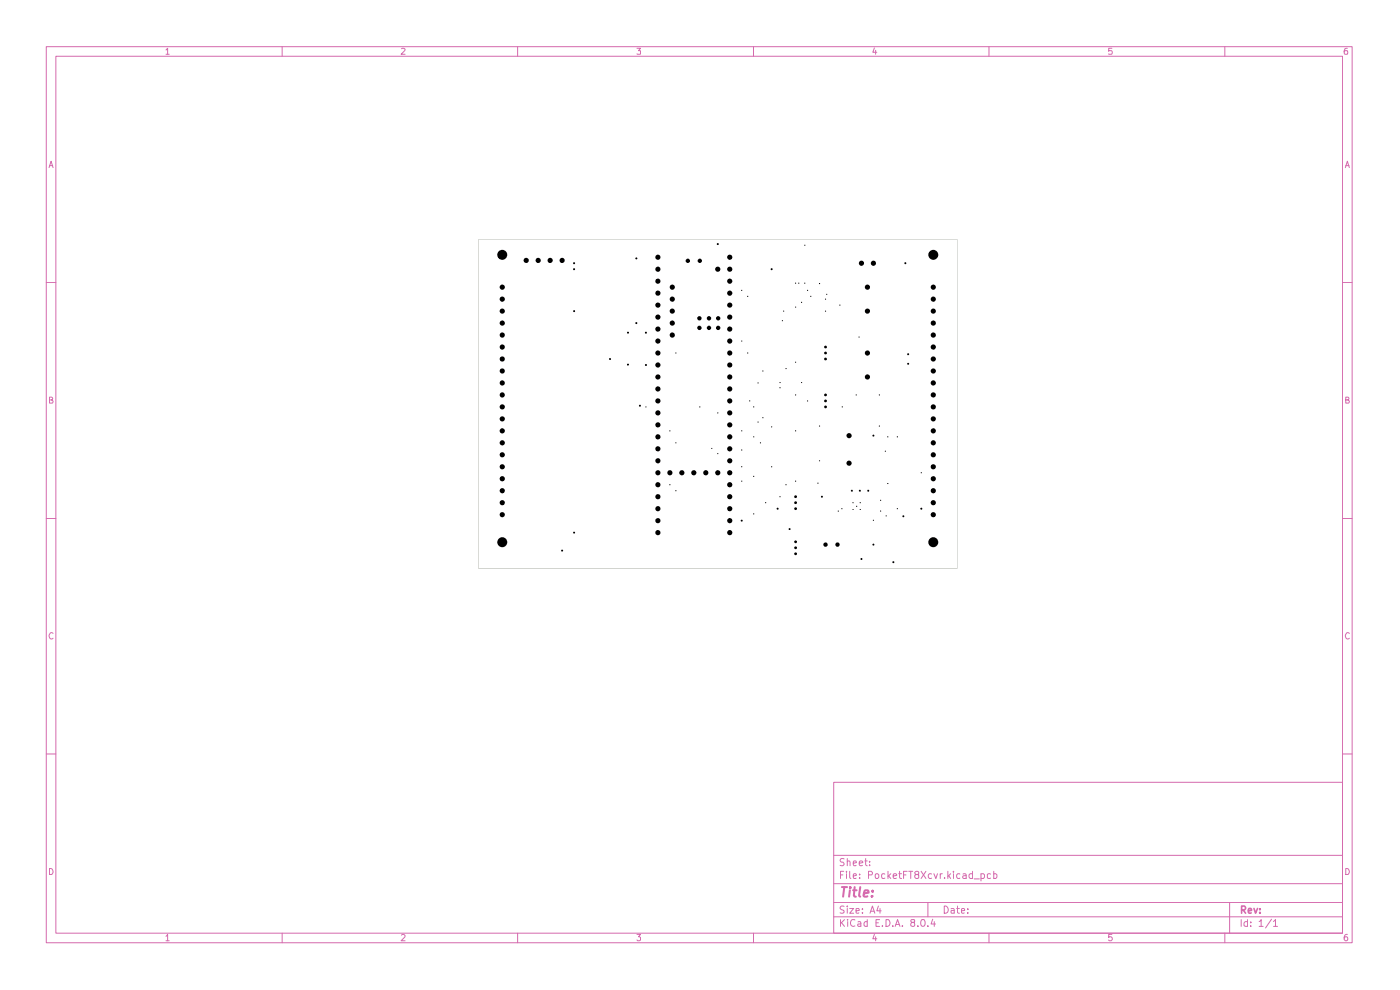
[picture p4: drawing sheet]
<svg xmlns="http://www.w3.org/2000/svg" width="297mm" height="210mm" viewBox="0 0 297 210" stroke-linecap="round" stroke-linejoin="round" font-family="sans-serif">
<g fill="none" stroke="#d56aad" stroke-width=".21">
<path d="M9.8 9.9h277v190.1h-277zM11.9 11.9h272.9v186h-272.9zM35.2 10.6l.4-.4v1.3M35.2 11.5h.7M59.9 9.9v2M85.2 10.3l.5-.1 .2 .4-.8 .9h.8M109.8 9.9v2M135.1 10.2h.8l-.4 .5 .4 .1v.6h-.8M159.8 9.9v2M185.5 10.2l-.3 .9h.8M185.8 10.7v.8M209.8 9.9v2"/>
<path d="M235.9 10.2h-.7v.6l.6-.1 .2 .3-.1 .4h-.7M259.8 9.9v2M285.8 10.2l-.5 .1-.1 .4v.7l.6 .1v-.8h-.5l-.1 .3M10.4 35.6l.4-1.4 .5 1.4M10.5 35.1h.7M285.4 35.6l.4-1.4 .5 1.4M285.5 35.1h.7M9.8 59.9h2.1M284.8 59.9h2M10.5 84.8l.6-.1v-.4l-.6-.1v1.3h.6l.2-.4-.4-.3M285.5 84.8l.6-.1v-.4l-.6-.1v1.3h.6l.2-.4-.4-.3M9.8 110h2.1"/>
<path d="M284.8 110h2M11.3 134.4a.57 .57 0 0 0-.8 0 .57 .57 0 0 0 0 .8l.3 .3 .5-.1M286.3 134.4a.57 .57 0 0 0-.8 0 .57 .57 0 0 0 0 .8l.3 .3 .5-.1M9.8 159.9h2.1M284.8 159.9h2M176.9 165.9h107.9v32h-107.9zM10.5 184.2a.71 .71 0 0 1 .7 .5 .71 .71 0 0 1-.2 .8h-.5zM35.2 198.6l.4-.4v1.4M35.2 199.6h.7M59.9 197.9v2.1M85.2 198.4l.1-.2h.4l.2 .4-.8 1h.8M109.8 197.9v2.1"/>
<path d="M135.1 198.2h.8l-.4 .5 .4 .2v.5l-.3 .2h-.3l-.2-.2M159.8 197.9v2.1M176.9 194.5h107.9M176.9 191.4h107.9M176.9 187.4h107.9M176.9 181.4h107.9M178.3 195.1v1.4M178.3 185.6h.5M178.5 195.7l.7 .8M179 184.8h-.7v1.5M179.1 192.3l-.6-.1-.3 .3 .3 .5 .5 .1v.5h-.8M179.1 182.2l-.6-.1-.3 .4 .3 .4h.3l.2 .1 .1 .4-.3 .2h-.6"/>
<path d="M179.2 195.1l-.9 .8M179.6 184.8v.2M179.6 185.3v1M179.7 192.2v.2M179.7 182.8l.2-.2 .4 .1v.9M179.7 182.1v1.5M179.7 192.7v1M179.8 195.1v.1M179.8 195.5v1M180.3 192.7h.8l-.8 1h.8M180.3 184.8v1.3l.2 .2M181 185.8l.7-.1-.2-.4-.4 .1-.1 .7 .2 .2h.4"/>
<path d="M181 183.1l.7-.1-.2-.4-.4 .1-.1 .7 .2 .2h.4M181.4 195.2l-.6-.1a.74 .74 0 0 0-.4 .9 .74 .74 0 0 0 1 .4M181.6 193.2l.7-.1-.2-.4-.5 .1v.8h.6M182 195.6h.5l.1 .9M182.3 183.1l.7-.1v-.3l-.5-.1-.2 .3 .1 .7h.6M182.4 186.2v.1M182.4 185.4v.2M182.6 195.9l-.6 .1-.1 .2 .2 .3 .5-.1M183 193.6v.1M183 192.8v.2M183.5 182.6h.5M183.6 182.1v1.3l.4 .2"/>
<path d="M184 195.6l-.4-.1-.3 .3 .1 .6h.6M184 195.1v1.4M184.2 185.6h.7l.2-.5-.3-.3h-.6v1.5M184.5 183.5v.1M184.5 182.7v.2M184.6 193.7l.5-1.5 .5 1.5M184.7 193.3h.7M185.5 198.2l-.3 .9h.8M185.8 185.4l.4-.1 .2 .3v.4l-.2 .3h-.4zM185.8 198.7v.9M185.8 195.7h.5M186.3 192.2l-.3 1h.9"/>
<path d="M186.6 195.1h-.8v1.4h.8M186.7 192.7v1M187.2 196.4v.1M187.7 185.4l-.4-.1-.3 .3 .1 .7h.6M188 195.1h.5a.78 .78 0 0 1 .3 .9 .78 .78 0 0 1-.8 .5zM188.4 184.8v1.5M188.5 185.8l.5 .5M189 185.3l-.6 .6M189.4 196.4v.1M189.5 185.8l.7-.1v-.3l-.5-.1-.2 .3 .1 .7h.6M189.9 196.5l.5-1.4 .5 1.4M190.1 196.1h.7"/>
<path d="M190.7 185.3h.6M190.8 184.8v1.3l.5 .2M191.4 196.4v.1M191.7 185.6h.5M192.4 184.8h-.7v1.5M192.8 184.8h.8M193.2 184.8v1.5M193.5 195.7l-.3-.3 .2-.3h.6l.1 .3-.3 .3a.46 .46 0 0 0-.6 .2 .46 .46 0 0 0 .3 .6 .46 .46 0 0 0 .6-.2l-.1-.6h-.2M194.4 185.5l-.3-.4a.52 .52 0 0 1 .8-.1v.3l-.3 .2a.46 .46 0 0 0-.5 .5 .46 .46 0 0 0 .7 .3l.1-.7-.3-.1M194.7 196.4v.1M195.4 184.8l1 1.5M195.5 195.2l.5-.1a.84 .84 0 0 1-.3 1.4l-.2-.1-.2-.4z"/>
<path d="M196.4 184.8l-1 1.5M196.8 196.4v.1M196.8 191.4v3.1M197.6 185.4l-.4-.1-.3 .3 .1 .6 .2 .1h.4M197.9 195l-.4 1h1M198.1 185.3l.4 1 .4-1M198.2 195.5v1M199.5 185.3v1M199.9 185.3l-.4 .3M200.3 192.2a.77 .77 0 0 1 .9 .8 .77 .77 0 0 1-.9 .7zM200.4 186.2v.1M201.1 184.8v1.5"/>
<path d="M201.2 185.8l.5 .5M201.7 185.3l-.6 .6M201.8 192.8h.6v.9M202.3 184.8v.2M202.3 185.3v1M202.4 193.1l-.6 .1v.4h.6M202.9 192.7h.6M203.1 192.2v1.3l.4 .2M203.6 185.4l-.4-.1-.3 .3v.4l.3 .3h.4M204 193.2l.6-.1-.1-.4-.5 .1v.7l.1 .2 .5-.1M204.3 185.4h.6l.1 .9M205 185.7l-.5 .1-.3 .2 .3 .3h.5"/>
<path d="M205.3 193.6v.1M205.3 192.8v.2M206.3 185.4l-.5-.1-.2 .3v.4l.2 .3h.5M206.3 184.8v1.5M206.7 186.4h1.1M208.1 185.4l.5-.1 .3 .3v.4l-.3 .3h-.5M208.1 185.3v1.6M209.8 197.9v2.1M210.1 185.4l-.4-.1-.2 .2v.7l.2 .1h.4M210.8 185.4l.4-.1 .3 .3-.1 .6-.2 .1h-.4M210.8 184.8v1.5M235.9 198.2h-.7v.7l.2-.2h.3l.3 .3v.3l-.3 .3h-.3l-.2-.2"/>
<path d="M259.8 197.9v2.1M260.9 191.4v6.5M263.3 195.1v1.4M264.7 195.6l-.5-.1-.3 .3 .1 .6h.7M264.7 195.1v1.4M265.3 196.4v.1M265.3 195.6v.1M267.1 195.5l.4-.4v1.4M267.1 196.5h.9M269.7 195l-1.2 1.8M270.2 195.5l.4-.4v1.4M270.2 196.5h.8"/>
<path d="M285.5 184.2a.71 .71 0 0 1 .7 .5 .71 .71 0 0 1-.2 .8h-.5zM285.8 198.2l-.5 .2a.92 .92 0 0 0 .1 1.2l.4-.1 .1-.5-.2-.3h-.3l-.2 .3"/>
</g>
<path d="M263.4 193h.6a.47 .47 0 0 0 .2-.4 .47 .47 0 0 0-.2-.4h-.6v1.5M263.7 193l.5 .7M264.8 193.2l.7-.1-.2-.4-.4 .1-.1 .7 .2 .2 .4-.1M266 192.7l.4 1 .4-1M267.3 193.5v.2M267.3 192.8v.2" fill="none" stroke="#d56aad" stroke-width=".34"/>
<path d="M178.6 188.2h1.1M179.1 188.2l-.2 2M180.3 188.8l-.2 1.4M180.4 188.2v.2M181 188.8h.7M181.3 188.2l-.2 1.7 .5 .3M182.5 188.2l-.3 1.7 .3 .3M183.3 189.5l1-.1-.1-.5h-.8l-.2 1 .2 .3 .6-.1M185 190l.1 .1h-.2l.1-.1v.2M185.1 188.9v.3" fill="none" stroke="#d56aad" stroke-width=".42"/>
<path d="M101.5 50.8h101.6v69.8h-101.6z" fill="none" stroke="#d0d2cd" stroke-width=".21"/>
<g fill="#000">
<path d="M121.7 55.6l.3 .2-.1 .2-.3-.2zM121.7 56.9l.3 .2-.1 .2-.3-.2zM134.9 54.6l.3 .2-.1 .2-.3-.2zM152.2 51.6l.3 .2-.1 .2-.3-.2zM163.6 56.9l.3 .2-.1 .2-.3-.2zM170.7 51.9l.2 .1-.1 .1-.2-.1zM192 55.6l.3 .2-.1 .2-.3-.2zM121.7 65.8l.3 .2-.1 .2-.3-.2zM129.3 76l.3 .2-.1 .1-.3-.1zM133.1 77.2l.3 .1-.1 .2-.3-.2zM133.1 70.4l.3 .2-.1 .2-.3-.2zM134.9 68.3l.3 .2-.1 .2-.3-.2z"/>
<path d="M136.9 70.4l.3 .2-.1 .2-.3-.2zM136.9 77.2l.3 .2-.1 .2-.3-.2zM143.3 74.8l.2 .1-.1 .1-.1-.1zM157.3 61.5l.2 .1-.1 .1-.2-.1zM157.3 72.2l.2 .1-.1 .2-.2-.2zM158.6 62.7l.1 .2v.1l-.2-.1zM158.6 74.8l.1 .1v.1l-.2-.1zM161.8 78.6l.2 .1-.1 .1-.2-.1zM165.9 67.9l.2 .1-.1 .1-.1-.1zM166.2 65.9l.2 .1-.1 .1-.2-.1zM166.7 78.1l.2 .1-.1 .1-.2-.1zM168.7 76.7l.2 .1-.1 .1-.1-.1z"/>
<path d="M168.7 60l.2 .1-.1 .1-.1-.1zM168.7 65l.2 .1-.1 .2-.1-.2zM169.4 60l.2 .1-.1 .1-.2-.1zM170 64l.2 .1-.1 .1-.2-.1zM170.7 60l.2 .1-.1 .1-.2-.1zM171.3 61.5l.1 .1v.1l-.2-.1zM171.9 62.7l.2 .2v.1l-.2-.1zM173.8 60l.2 .2-.1 .1-.2-.1zM175.1 63.3l.2 .2-.1 .1-.2-.1zM175.1 65.9l.2 .1-.1 .1-.2-.1zM174.9 75.9h.4v.5h-.4zM174.9 74.7h.4v.4h-.4z"/>
<path d="M174.9 73.4h.4v.4h-.4zM175.3 62.3l.2 .1-.1 .2-.1-.2zM178.1 64.6l.2 .1-.1 .1-.1-.1zM182.2 71.4l.2 .1-.1 .1-.2-.1zM192.6 75l.3 .1-.1 .2-.4-.2zM192.6 77l.3 .2-.1 .2-.4-.2zM135.7 85.9l.3 .2-.1 .1-.4-.1zM137 86.2l.2 .1-.1 .1-.2-.1zM142 91.3l.2 .1v.1l-.2-.1zM143.3 93.8l.2 .1-.1 .1-.1-.1zM148.4 86.2l.2 .1-.1 .1-.2-.1zM150.9 95l.2 .1v.1l-.2-.1z"/>
<path d="M152.2 87.5l.2 .1-.1 .1-.2-.1zM152.2 96.1l.2 .1-.1 .1-.2-.1zM157.3 91.3l.2 .1-.1 .1-.2-.1zM157.3 98.9l.2 .1-.1 .1-.2-.1zM157.3 95.3l.2 .2-.1 .1-.2-.1zM159 84.9l.2 .1-.1 .2-.2-.2zM159.8 92.6l.2 .1v.1l-.2-.1zM159.8 86.2l.2 .1v.1l-.2-.1zM160.8 89.4l.1 .1v.1l-.2-.1zM160.8 81.1l.1 .1v.1l-.2-.1zM161.3 93.8l.2 .1-.1 .1-.2-.1zM161.8 88.5l.2 .1-.1 .1-.2-.1z"/>
<path d="M163.6 98.9l.2 .1v.1l-.2-.1zM163.6 90.4l.2 .1v.2l-.2-.2zM165.4 82.1l.2 .2-.1 .1-.1-.1zM165.4 81l.2 .1-.1 .2-.1-.2zM168.7 83.7l.2 .1-.1 .1-.1-.1zM168.7 91.3l.2 .1-.1 .1-.1-.1zM170 81l.2 .1-.1 .2-.2-.2zM171.3 84.9l.1 .1v.2l-.2-.2zM173.8 97.6l.2 .1-.1 .2-.2-.2zM173.8 90.3l.2 .1-.1 .1-.2-.1zM174.9 86.1h.4v.4h-.4zM174.9 84.8h.4v.5h-.4z"/>
<path d="M174.9 83.6h.4v.4h-.4zM178.6 86.2l.2 .1-.1 .1-.1-.1zM181.6 83.7l.2 .1-.1 .1-.2-.1zM185.2 92.2l.3 .2-.1 .2-.3-.2zM186.5 83.7l.2 .1-.1 .1-.2-.1zM186.5 90.3l.2 .1-.1 .1-.2-.1zM187.8 95.6l.2 .1-.1 .1-.2-.1zM188.3 92.6l.2 .1-.1 .1-.2-.1zM190.3 92.6l.2 .1-.1 .1-.2-.1zM119.1 116.6l.4 .2-.1 .2-.4-.2zM121.7 112.8l.3 .2-.1 .2-.3-.2zM142 102.7l.2 .1v.1l-.2-.1z"/>
<path d="M143.3 104l.2 .1-.1 .1-.1-.1zM157.3 101.9l.2 .2-.1 .1-.2-.1zM157.2 110.3l.4 .1-.1 .2-.4-.2zM159.8 108.9l.2 .1v.1l-.2-.1zM159.8 100.9l.2 .1v.2l-.2-.2zM162.4 106.5l.2 .1-.1 .1-.2-.1zM164.9 107.7l.3 .2-.1 .2-.3-.2zM165.4 105.3l.2 .1-.1 .1-.1-.1zM166.7 102.7l.2 .1-.1 .1-.2-.1zM167.4 112l.3 .2-.1 .2-.3-.2zM168.7 101.9l.2 .2-.1 .1-.1-.1zM168.6 117.2h.4v.5h-.4z"/>
<path d="M168.6 116h.4v.4h-.4zM168.6 114.7h.4v.5h-.4zM168.6 107.7h.4v.4h-.4zM168.6 106.4h.4v.5h-.4zM168.6 105.1h.4v.5h-.4zM173.5 102.4l.1 .1v.1l-.2-.1zM174.3 105.2l.3 .2-.1 .2-.3-.2zM177.8 108.3l.2 .1-.1 .1-.2-.1zM178.5 107.8l.2 .1v.1l-.2-.1zM180.6 103.9l.3 .2-.1 .2-.3-.2zM180.9 108l.2 .1-.1 .1-.2-.1zM180.9 106.5l.2 .1-.1 .1-.2-.1z"/>
<path d="M181.7 107.3l.2 .1-.1 .1-.2-.1zM182.4 108l.2 .1v.1l-.2-.1zM182.4 106.5l.2 .1v.1l-.2-.1zM182.3 103.9l.3 .2-.1 .2-.3-.2zM182.6 118.4l.4 .2-.1 .2-.4-.2zM184.1 103.9l.3 .2-.1 .2-.3-.2zM185.2 110.2l.2 .2v.1l-.2-.1zM185.2 115.3l.3 .2-.1 .2-.3-.2zM186.8 106l.1 .1v.1l-.2-.1zM186.8 108.3l.1 .1v.1l-.2-.1zM187.9 109.3l.2 .1v.1l-.2-.1zM188.3 102.5l.2 .1-.1 .1-.2-.1z"/>
<path d="M189.4 119.1l.3 .1-.1 .2-.3-.2zM190.3 107.8l.2 .1-.1 .1-.2-.1zM191.5 109.3l.4 .2-.2 .2-.3-.2zM195.4 100.2l.2 .1-.1 .1-.2-.1zM195.3 107.7l.4 .2-.1 .2-.4-.2z"/>
<circle cx="106.5" cy="54.1" r="1.06"/>
<circle cx="111.6" cy="55.2" r=".55"/>
<circle cx="114.2" cy="55.2" r=".55"/>
<circle cx="116.7" cy="55.2" r=".55"/>
<circle cx="119.2" cy="55.2" r=".55"/>
<circle cx="139.6" cy="59.6" r=".55"/>
<circle cx="139.6" cy="57.1" r=".55"/>
<circle cx="139.6" cy="54.6" r=".55"/>
<circle cx="145.9" cy="55.3" r=".47"/>
<circle cx="148.5" cy="55.3" r=".47"/>
<circle cx="152.3" cy="57.1" r=".55"/>
<circle cx="154.8" cy="59.6" r=".55"/>
<circle cx="154.8" cy="57.1" r=".55"/>
<circle cx="154.8" cy="54.6" r=".55"/>
<circle cx="182.7" cy="55.8" r=".55"/>
<circle cx="185.3" cy="55.8" r=".55"/>
<circle cx="198" cy="54.1" r="1.06"/>
<circle cx="106.5" cy="78.7" r=".55"/>
<circle cx="106.5" cy="66" r=".55"/>
<circle cx="106.5" cy="63.5" r=".55"/>
<circle cx="106.5" cy="76.2" r=".55"/>
<circle cx="106.5" cy="71.1" r=".55"/>
<circle cx="106.5" cy="68.5" r=".55"/>
<circle cx="106.5" cy="60.9" r=".55"/>
<circle cx="106.5" cy="73.6" r=".55"/>
<circle cx="139.6" cy="72.3" r=".55"/>
<circle cx="139.6" cy="64.7" r=".55"/>
<circle cx="139.6" cy="77.4" r=".55"/>
<circle cx="139.6" cy="69.8" r=".55"/>
<circle cx="139.6" cy="62.2" r=".55"/>
<circle cx="139.6" cy="67.3" r=".55"/>
<circle cx="139.6" cy="80" r=".55"/>
<circle cx="139.6" cy="74.9" r=".55"/>
<circle cx="142.6" cy="66" r=".55"/>
<circle cx="142.6" cy="71.1" r=".55"/>
<circle cx="142.6" cy="63.5" r=".55"/>
<circle cx="142.6" cy="68.5" r=".55"/>
<circle cx="142.6" cy="60.9" r=".55"/>
<circle cx="148.4" cy="69.6" r=".47"/>
<circle cx="148.4" cy="67.5" r=".47"/>
<circle cx="150.4" cy="69.6" r=".47"/>
<circle cx="150.4" cy="67.5" r=".47"/>
<circle cx="152.4" cy="69.6" r=".47"/>
<circle cx="152.4" cy="67.5" r=".47"/>
<circle cx="154.8" cy="72.3" r=".55"/>
<circle cx="154.8" cy="64.7" r=".55"/>
<circle cx="154.8" cy="77.4" r=".55"/>
<circle cx="154.8" cy="69.8" r=".55"/>
<circle cx="154.8" cy="74.9" r=".55"/>
<circle cx="154.8" cy="67.3" r=".55"/>
<circle cx="154.8" cy="80" r=".55"/>
<circle cx="154.8" cy="62.2" r=".55"/>
<circle cx="184" cy="66" r=".55"/>
<circle cx="184" cy="80" r=".55"/>
<circle cx="184" cy="74.9" r=".55"/>
<circle cx="184" cy="60.9" r=".55"/>
<circle cx="198" cy="78.7" r=".55"/>
<circle cx="198" cy="66" r=".55"/>
<circle cx="198" cy="63.5" r=".55"/>
<circle cx="198" cy="76.2" r=".55"/>
<circle cx="198" cy="71.1" r=".55"/>
<circle cx="198" cy="73.6" r=".55"/>
<circle cx="198" cy="68.5" r=".55"/>
<circle cx="198" cy="60.9" r=".55"/>
<circle cx="106.5" cy="91.4" r=".55"/>
<circle cx="106.5" cy="83.8" r=".55"/>
<circle cx="106.5" cy="96.5" r=".55"/>
<circle cx="106.5" cy="88.9" r=".55"/>
<circle cx="106.5" cy="81.2" r=".55"/>
<circle cx="106.5" cy="86.3" r=".55"/>
<circle cx="106.5" cy="93.9" r=".55"/>
<circle cx="106.5" cy="99" r=".55"/>
<circle cx="139.6" cy="97.7" r=".55"/>
<circle cx="139.6" cy="85" r=".55"/>
<circle cx="139.6" cy="95.2" r=".55"/>
<circle cx="139.6" cy="90.1" r=".55"/>
<circle cx="139.6" cy="82.5" r=".55"/>
<circle cx="139.6" cy="92.7" r=".55"/>
<circle cx="139.6" cy="87.6" r=".55"/>
<circle cx="154.8" cy="97.7" r=".55"/>
<circle cx="154.8" cy="85" r=".55"/>
<circle cx="154.8" cy="82.5" r=".55"/>
<circle cx="154.8" cy="90.1" r=".55"/>
<circle cx="154.8" cy="95.2" r=".55"/>
<circle cx="154.8" cy="87.6" r=".55"/>
<circle cx="154.8" cy="92.7" r=".55"/>
<circle cx="180.1" cy="98.3" r=".55"/>
<circle cx="180.1" cy="92.4" r=".55"/>
<circle cx="198" cy="91.4" r=".55"/>
<circle cx="198" cy="88.9" r=".55"/>
<circle cx="198" cy="96.5" r=".55"/>
<circle cx="198" cy="83.8" r=".55"/>
<circle cx="198" cy="99" r=".55"/>
<circle cx="198" cy="81.2" r=".55"/>
<circle cx="198" cy="86.3" r=".55"/>
<circle cx="198" cy="93.9" r=".55"/>
<circle cx="106.5" cy="115" r="1.06"/>
<circle cx="106.5" cy="104.1" r=".55"/>
<circle cx="106.5" cy="101.6" r=".55"/>
<circle cx="106.5" cy="109.2" r=".55"/>
<circle cx="106.5" cy="106.6" r=".55"/>
<circle cx="139.6" cy="110.4" r=".55"/>
<circle cx="139.6" cy="102.8" r=".55"/>
<circle cx="139.6" cy="107.9" r=".55"/>
<circle cx="139.6" cy="105.4" r=".55"/>
<circle cx="139.6" cy="113" r=".55"/>
<circle cx="139.6" cy="100.3" r=".55"/>
<circle cx="142.1" cy="100.3" r=".55"/>
<circle cx="144.6" cy="100.3" r=".55"/>
<circle cx="147.2" cy="100.3" r=".55"/>
<circle cx="149.7" cy="100.3" r=".55"/>
<circle cx="152.3" cy="100.3" r=".55"/>
<circle cx="154.8" cy="110.4" r=".55"/>
<circle cx="154.8" cy="102.8" r=".55"/>
<circle cx="154.8" cy="107.9" r=".55"/>
<circle cx="154.8" cy="113" r=".55"/>
<circle cx="154.8" cy="100.3" r=".55"/>
<circle cx="154.8" cy="105.4" r=".55"/>
<circle cx="175.1" cy="115.5" r=".47"/>
<circle cx="177.7" cy="115.5" r=".47"/>
<circle cx="198" cy="115" r="1.06"/>
<circle cx="198" cy="104.1" r=".55"/>
<circle cx="198" cy="101.6" r=".55"/>
<circle cx="198" cy="109.2" r=".55"/>
<circle cx="198" cy="106.6" r=".55"/>
</g>
</svg>
